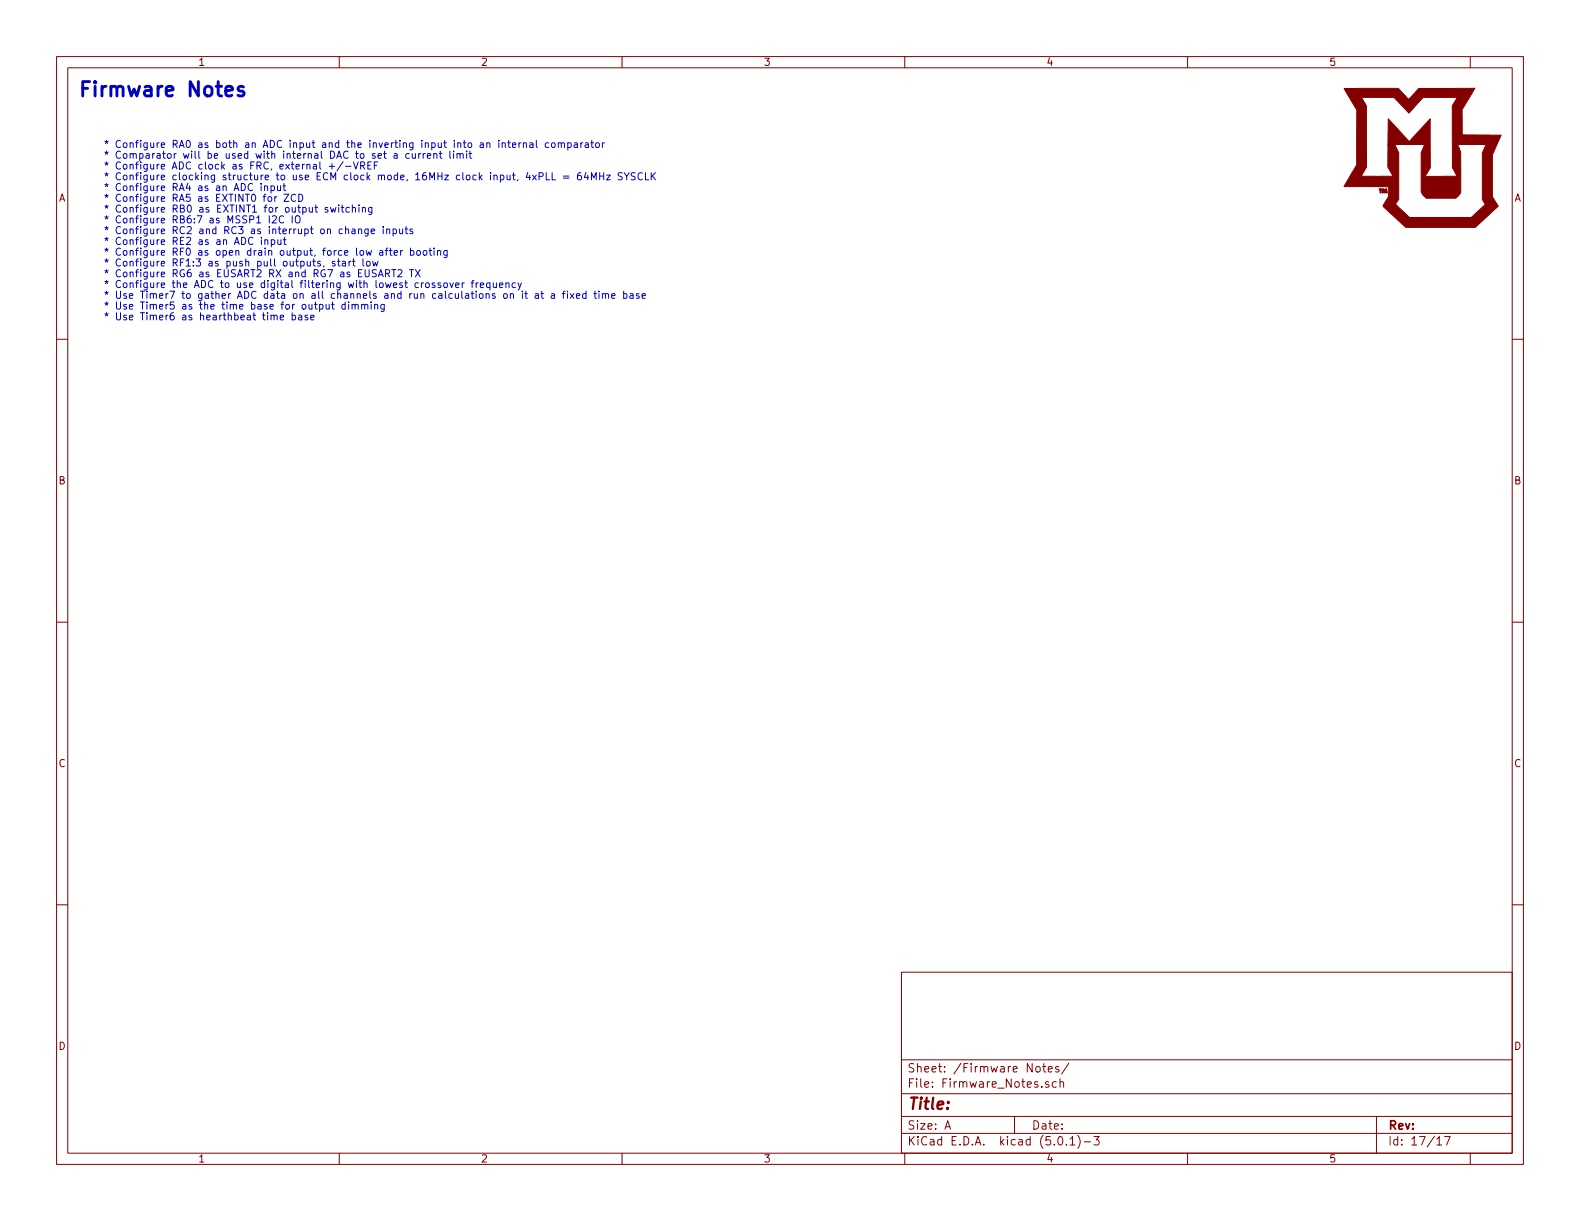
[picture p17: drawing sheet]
<svg xmlns="http://www.w3.org/2000/svg" width="279mm" height="216mm" viewBox="0 0 279 216" stroke-linecap="round" stroke-linejoin="round" font-family="sans-serif">
<defs><g id="words">
<text font-size="3.5" fill="#0000c2" x="13.7" y="17.1">Firmware Notes</text>
<text font-size="2.8" fill="#840000" x="160.4" y="196.2">Title:</text>
<g font-size="2.1" fill="#840000">
<text x="160.4" y="189.6">Sheet: /Firmware Notes/</text>
<text x="160.4" y="192.3">File: Firmware_Notes.sch</text>
<text x="160.4" y="202.5">KiCad E.D.A. kicad (5.0.1)-3</text>
<text x="160.4" y="199.7">Size: A</text>
<text x="182.4" y="199.7">Date:</text>
<text x="245.4" y="199.7">Rev:</text>
<text x="245.4" y="202.5">Id: 17/17</text>
</g>
<g font-size="1.8" fill="#840000">
<text x="35" y="11.6">1</text>
<text x="85" y="11.6">2</text>
<text x="135" y="11.6">3</text>
<text x="185" y="11.6">4</text>
<text x="235" y="11.6">5</text>
<text x="10.4" y="35.6">A</text>
<text x="267.8" y="35.6">A</text>
<text x="10.4" y="85.6">B</text>
<text x="267.8" y="85.6">B</text>
<text x="10.4" y="135.6">C</text>
<text x="267.8" y="135.6">C</text>
<text x="10.4" y="185.6">D</text>
<text x="267.8" y="185.6">D</text>
<text x="35" y="205.5">1</text>
<text x="85" y="205.5">2</text>
<text x="135" y="205.5">3</text>
<text x="185" y="205.5">4</text>
<text x="235" y="205.5">5</text>
</g>
<g font-size="1.8" fill="#0000c2">
<text x="18.3" y="26.2">* Configure RA0 as both an ADC input and the inverting input into an internal comparator</text>
<text x="18.3" y="28.1">* Comparator will be used with internal DAC to set a current limit</text>
<text x="18.3" y="30">* Configure ADC clock as FRC, external +/-VREF</text>
<text x="18.3" y="31.9">* Configure clocking structure to use ECM clock mode, 16MHz clock input, 4xPLL = 64MHz SYSCLK</text>
<text x="18.3" y="33.8">* Configure RA4 as an ADC input</text>
<text x="18.3" y="35.7">* Configure RA5 as EXTINT0 for ZCD</text>
<text x="18.3" y="37.6">* Configure RB0 as EXTINT1 for output switching</text>
<text x="18.3" y="39.5">* Configure RB6:7 as MSSP1 I2C IO</text>
<text x="18.3" y="41.4">* Configure RC2 and RC3 as interrupt on change inputs</text>
<text x="18.3" y="43.3">* Configure RE2 as an ADC input</text>
<text x="18.3" y="45.2">* Configure RF0 as open drain output, force low after booting</text>
<text x="18.3" y="47.1">* Configure RF1:3 as push pull outputs, start low</text>
<text x="18.3" y="49">* Configure RG6 as EUSART2 RX and RG7 as EUSART2 TX</text>
<text x="18.3" y="50.9">* Configure the ADC to use digital filtering with lowest crossover frequency</text>
<text x="18.3" y="52.8">* Use Timer7 to gather ADC data on all channels and run calculations on it at a fixed time base</text>
<text x="18.3" y="54.7">* Use Timer5 as the time base for output dimming</text>
<text x="18.3" y="56.6">* Use Timer6 as hearthbeat time base</text>
</g>
</g></defs>
<g fill="none" stroke="#840000" stroke-width=".18">
<path d="M10 10h259.4v195.9h-259.4zM12 12h255.4v191.9h-255.4zM60 10v2M110 10v2M160 10v2M210 10v2M260 10v2M10 60h2M267.4 60h2M10 110h2M267.4 110h2M10 160h2"/>
<path d="M267.4 160h2M159.4 171.9h108v32h-108zM159.4 197.4h108M159.4 193.4h108M159.4 187.4h108M167.1 199.7l.5-1.5 .5 1.5M167.2 199.2h.8M179.4 197.4v3M183.2 188.7l.2-.1 .5 .1v.7l-.2 .2-.5-.2zM184.4 188.6h.5M184.6 188.1v1.3l.3 .2M185.4 189.1l.7-.2-.1-.3h-.4l-.2 .2v.7h.6"/>
<path d="M185.4 191.3a.37 .37 0 0 0-.5 .2v.2l.5 .1 .1 .2-.2 .3-.4-.1M186.8 191.3h-.4l-.3 .2 .1 .6 .2 .2 .4-.1M187.2 188.6h-.3l-.2 .2v.2l.5 .1v.4h-.5M187.5 191.4v-.1a.37 .37 0 0 1 .6 .2v.8M187.5 190.8v1.5M189 188l-1.3 1.9M243.4 197.4v6.5M60 203.9v2M110 203.9v2M159.4 200.4h108M160 203.9v2M187.2 201.1l.4-.1a.94 .94 0 0 1 0 1.5 .79 .79 0 0 1-.4-1.4z"/>
<path d="M188.6 202.3v.2M189.2 201.4l.5-.4v1.5M189.2 202.5h.9M190.6 200.8a1.71 1.71 0 0 1 0 2.2M191.7 201.9h1.2M193.4 201h1l-.5 .5 .4 .2v.6l-.2 .2-.7-.2M210 203.9v2M254.1 201.4l.4-.4v1.5M254.1 202.5h.8M255.4 201h1l-.6 1.5M260 203.9v2"/>
</g>
<path d="M43.1 15.4a.6 .6 0 0 0-1 .2l.1 .4 .6 .1 .4 .4-.1 .3-.3 .2-.7-.2" fill="none" stroke="#0000c2" stroke-width=".51"/>
<g fill="#840000" stroke="#840000" stroke-width=".18">
<path d="M243.9 33.4l.5 .1-.3 .6z"/>
<path d="M244.6 33.4l.2 .1 .1 .2 .1-.3h.2l.1 .7h-.2v-.3l-.2 .3-.2-.3-.1 .3h-.2z"/>
<path d="M237.7 15.6h9.6l1.8 2 1.8-2h9.9l-2.3 3.8 .1 4.5h6.9l-1.6 3.5v7.4l1 1.6-4 3.8h-12.3l-4-3.8 .9-1.6 .1-1.8h-7.9l1.1-1.9h7.5l-.9-1.6v-3.9h1.3l.6 1.4v8.3l-.5 .8 2.5 2.4h10.9l2.5-2.4-.6-.8v-8.3l.7-1.4h-5l.5 1.3v7.1l-.9 1.1h-5.2l-.7-.7-.2-.5v-6.9l.6-1.4h-6.5l.1-4.6 3.7 4 3.7-4v8.7l-.9 1.5 5.7-.1-.9-1.4v-11l.9-1.5h-6l-2.6 2.8-2.6-2.8h-5.7l.8 1.5 .1 10.8-1 1.6h-1.9l1.1-1.9v-9.8z"/>
</g>
<g fill="none" stroke="#0000c2" stroke-width=".18">
<path d="M46.2 32.9v.8M46.8 33l.2-.1h.3v.8M46.8 32.9v.8M47.6 38.2v1.2M47.9 32.9h.4l.2 .2-.1 .6h-.5M47.9 32.9v1.2M48.2 38.3l.4-.1 .3 .3-.8 .9h.8M48.6 34.8v.8M48.9 34.8l-.3 .2M49.1 32.9v.8h.3l.2-.1M49.6 32.9v.8M50.2 38.3a.6 .6 0 0 0-.9 .4 .6 .6 0 0 0 .6 .7l.3-.1"/>
<path d="M50.2 32.4v1.1l.3 .2M50.2 34.3h.9l-.9 1.3h.9M51.7 38.2v1.2M52.3 34.5a.6 .6 0 0 0-.9 .4 .6 .6 0 0 0 .6 .7l.3-.1M52.3 38.3a.45 .45 0 0 1 .7 0 .88 .88 0 0 1-.2 1.1h-.4a1.07 1.07 0 0 1-.1-1.1zM52.8 34.3a.64 .64 0 0 1 .7 .7 .64 .64 0 0 1-.7 .6zM58 36.7h-.3l-.2 .2v.1l.5 .2v.3h-.5M58.2 29.4h1M58.4 36.7l.3 .8 .2-.6 .3 .6 .2-.8M58.7 28.9v1M59.9 36.2v.2M59.9 36.7v.8"/>
<path d="M60.3 36.7h.5M60.5 36.2v1.1l.3 .2M60.7 28.6l-1.1 1.6M61.1 29.4h1M61.8 36.7h-.4l-.2 .2 .1 .6h.5M62.3 36.8l.2-.1h.3l.1 .8M62.3 36.2v1.3M62.5 28.6l.4 1.3 .4-1.3M63.5 36.2v.2M63.5 36.7v.8M63.8 29.3l.6-.1v-.4l-.1-.2h-.5v1.3M64.1 36.8l.2-.1h.3v.8"/>
<path d="M64.1 29.3l.4 .6M64.1 36.7v.8M65 29.2h.5M65.6 28.6h-.6v1.3h.6M65.8 36.7l-.1 1.1-.2 .1h-.3M65.8 36.7h-.4l-.2 .2 .1 .6h.5M66.2 29.2h.4M66.8 28.6h-.6v1.3M69.7 27.2h.5v.8M70.2 27.5h-.4l-.2 .2 .1 .2h.5M72.4 27.2h-.4l-.2 .2 .1 .5h.5M72.9 27.2v.7l.4 .1 .2-.1"/>
<path d="M73.5 27.2v.8M74 27.2v.8M74.4 27.2l-.4 .2M74.8 27.2v.8M75.2 27.2l-.4 .2M75.6 27.6l.6-.1-.1-.3h-.4l-.1 .1v.6h.5M76.7 27.3l.2-.1h.3l.1 .8M76.7 27.2v.8M77.9 26.7v1.1l.3 .2M79.6 26.7v1.1l.1 .2M80.2 27.2v.8M80.8 27.3l.2-.1h.3l.1 .8"/>
<path d="M80.8 27.2v.8M81.4 27.3l.2-.1h.2l.1 .8M82.5 27.2v.8M83.1 26.7v1.1l.3 .2M88.8 25.4l.2-.2 .3 .1 .1 .8M88.8 25.2v.9M89.8 25.2h.4M90 24.8v1.1l.2 .2M90.6 25.7l.6-.1v-.3l-.4-.1-.2 .2 .1 .6h.5M91.8 25.2v.9M92.1 25.2l-.3 .3M92.6 25.4l.1-.2 .3 .1 .1 .8"/>
<path d="M92.6 25.2v.9M93.7 25.3h.5l.1 .8M94.3 25.6h-.5l-.2 .2 .1 .2h.6M94.8 24.8v1.1l.2 .2M97 25.3l-.3-.1-.3 .3 .1 .5h.5M97.6 25.3l.3-.1 .2 .2v.6l-.3 .1-.3-.2zM97.6 30.5v1.3h.6M98.7 25.4l.2-.2 .3 .1 .1 .8M98.7 25.2v.9M99.3 25.4l.1-.2 .3 .1 .1 .8M99.6 31.1h1M99.6 31.5h1"/>
<path d="M100.4 25.3l.4-.1 .2 .3-.1 .5h-.5M100.4 25.2v1.3M101.6 25.3h.5v.8M102.1 25.6h-.4l-.2 .2 .2 .3 .4-.1M102.7 30.5l-.4 .2-.2 .4 .1 .6 .2 .1h.3l.1-.2-.1-.5-.3-.1-.3 .3M102.7 25.2v.9M103.1 25.2l-.4 .3M103.5 25.3h.5v.8M103.6 30.5l-.3 .9h.8M103.9 31v.8M104 25.6h-.4l-.1 .2v.2h.5M104.5 25.2h.5"/>
<path d="M104.6 31.8v-1.3l.4 .9 .4-.9v1.3M104.6 24.8v1.1l.4 .2M105.4 25.3l.3-.1 .3 .3-.1 .5-.3 .1-.3-.2zM106 31.1h.8M106 30.5v1.3M106.5 25.2v.9M106.8 30.5v1.3M106.9 25.2l-.4 .3M107.3 31h.6l-.6 .8h.6M110 30.6l-.4-.1-.3 .3 .1 .3 .6 .2v.4l-.2 .1h-.5M110.4 30.5l.4 .7 .5-.7M110.8 31.2v.6"/>
<path d="M112.3 30.6l-.5-.1-.1 .2v.3l.5 .3 .1 .3-.2 .2h-.5M113.6 30.7a.5 .5 0 0 0-.6 0 .5 .5 0 0 0-.2 .6 .45 .45 0 0 0 .3 .5 .45 .45 0 0 0 .5-.1M114.1 30.5v1.3h.7M115.2 30.5v1.3M115.4 31.1l.5 .7M115.9 30.5l-.7 .8M46.2 42.4v.8M46.8 42.5l.2-.1h.3l.1 .8M46.8 42.4v.8M48 42.4h.3l.3 .2-.1 .6h-.5M48 42.4v1.3M48.5 55.9l.1-.2 .3 .1 .1 .8"/>
<path d="M49.1 42.4l.1 .8h.3l.2-.1M49.6 56.1l.6-.1-.1-.2-.4-.1-.1 .2v.6h.5M49.7 42.4v.8M50.3 42v1.1l.3 .1M51.7 55.8l.3-.1 .3 .3-.2 .5h-.4M51.7 55.3v1.3M52.8 55.8h.5l.1 .8M53.4 56l-.5 .1-.1 .2 .1 .3 .5-.1M54.4 55.8l-.3-.1-.2 .2 .1 .2 .4 .1v.3h-.5M54.9 56.1l.6-.1v-.2l-.4-.1-.2 .2 .1 .6h.5M57.3 47l-.1 .2M57.7 53.8v.8l.3 .1 .2-.2"/>
<path d="M58.2 53.8v.9M58.8 53.4v1.1l.3 .2M59.2 46.3l-.3-.1-.1 .2v.2l.4 .1v.3h-.4M59.8 45.8v1.1l.3 .1M60.6 46.3h.4l.1 .7M61 53.9l-.3-.1-.2 .3 .1 .5h.4M61 53.4v1.3M61.1 46.5l-.4 .1-.2 .1 .1 .3h.5M61.6 53.8v.9M61.7 46.2v.8M62.1 46.2l-.3 .1-.1 .1M62.3 40.5h.4l.1 .8"/>
<path d="M62.3 53.9l.1-.1 .3 .1 .1 .8M62.3 53.8v.9M62.5 45.8v1.1l.3 .1M62.8 40.8h-.4l-.2 .2 .1 .3h.5M62.8 54l.2-.2 .3 .1v.8M63.4 40.6l.2-.1h.3l.1 .8M63.4 40.5v.8M64 53.9l.1-.1 .3 .1 .1 .8M64 53.8v.9M64.2 45.8v1.1l.2 .1M64.5 54l.2-.2 .3 .1v.8M64.9 46.3l.3-.1 .3 .2v.4l-.3 .2h-.3l-.1-.2z"/>
<path d="M65.1 40.5l-.1 1.1-.2 .2-.2-.1M65.1 40.5h-.4l-.2 .2 .1 .6h.5M65.6 40.9l.6-.1v-.3h-.4l-.2 .2 .1 .6h.5M65.6 53.8v.9M65.9 46.2l.2 .8 .3-.6 .2 .6 .3-.8M66.2 53.9l.2-.1 .3 .1 .1 .8M66.2 53.8v.9M66.9 48.9l.4-1.2 .5 1.2M67 48.6h.6M67.2 44.3h.4l.1 .8M67.7 44.6l-.4 .1-.2 .1 .1 .3h.5M67.8 40.1v.1"/>
<path d="M67.8 40.5v.8M67.9 53.8v1.2l-.2 .1-.3-.1M67.9 53.9l-.3-.1-.3 .3 .2 .5h.4M68.1 44.3h.5M68.2 48.3l.7-.1v-.4l-.7-.1v1.2M68.4 40.6l.2-.1h.3v.8M68.4 40.5v.8M68.5 48.3l.4 .6M68.6 43.9l-.3 .1v1.1M68.9 44.3h.4M69 43.9v1.1l.3 .1M69.3 47.7h.7"/>
<path d="M69.5 40.5h.4l.2 .2-.1 .6h-.5M69.5 40.5v1.3M69.6 47.7v1.2M69.7 44.7l.6-.1-.1-.3h-.3l-.2 .2v.6h.5M70.4 47.8l.4-.1 .3 .3-.8 .9h.8M70.7 40.5v.8h.3l.2-.1M70.8 44.3v.8M71.2 44.3l-.4 .2M71.2 40.5v.8M71.6 40.5h.5M71.8 40.1v1l.3 .2M72.4 47.7h.8"/>
<path d="M72.6 44.3h.3l.3 .2-.1 .6h-.5M72.6 43.9v1.2M72.8 47.7v1.2M72.9 40.5h-.2l-.2 .2v.1l.4 .2v.3h-.4M73.5 47.7l.8 1.2M73.8 44.3h.3l.2 .2v.4l-.2 .2h-.3l-.1-.2zM74.3 47.7l-.8 1.2M75 44.3h.3l.1 .1v.7h-.3l-.3-.2zM75.9 44.3h.5M76 43.9v1.1l.4 .1M76.8 43.9v.1M76.8 44.3v.8"/>
<path d="M77.4 44.4l.1-.1h.4v.8M77.4 44.3v.8M77.9 50.1l-.3-.1-.2 .2 .1 .2 .4 .1v.3h-.5M78.6 50.1l.3-.1 .2 .1-.1 .7-.3 .1-.2-.3zM79.1 44.3l-.1 1.1-.2 .2-.3-.1M79.1 44.3h-.4l-.2 .2 .1 .6h.5M79.6 50l.3 .9 .3-.9M80.6 50.4l.6-.1-.1-.2-.3-.1-.2 .2v.6h.5M81.7 50v.9M82.1 50l-.3 .1-.1 .1M83.3 50h.5M83.8 49.6l-.3 .2v1.1"/>
<path d="M84.2 50v.9M84.6 50l-.4 .2M84.9 50.4l.6-.1v-.2l-.4-.1-.2 .2 .1 .6h.5M86.6 50.1l-.3-.1-.3 .2 .2 .6h.4M86.6 50v1.3M87.2 50l.1 .8 .3 .1 .2-.2M87.8 50v.9M88.3 50.4l.6-.1v-.2l-.4-.1-.2 .2 .1 .6h.5M89.5 50.1l.2-.1 .3 .1v.8M89.5 50v.9M91.2 50.1l-.4-.1-.2 .2 .1 .6h.5M91.6 50l.3 .9"/>
<path d="M92.2 50l-.4 1.2-.2 .1M92.8 51.9h.5M93 51.5v1.1l.3 .2M94.7 52h.4l.1 .8M95.2 52.2l-.4 .1-.2 .2 .1 .2h.5M95.6 51.9h.5M95.8 51.5v1.1l.3 .2M97.5 52h.5l.1 .8M98.1 52.2l-.5 .1-.1 .2v.2h.6M99.4 51.9h.5M99.9 51.5l-.3 .2v1.1M100.4 51.5v.1"/>
<path d="M100.4 51.9v.9M100.8 51.9l.7 .9M101.5 51.9l-.7 .9M101.9 52.3l.6-.1v-.2l-.4-.1-.2 .2 .1 .6h.5M103.6 52l-.3-.1-.3 .2 .1 .6h.5M103.6 51.5v1.3M105 51.9h.5M105.2 51.5v1.1l.3 .2M105.9 51.5v.1M105.9 51.9v.9M106.5 52l.2-.1 .3 .1 .1 .8M106.5 51.9v.9"/>
<path d="M107.1 52.1l.1-.2 .3 .1 .1 .8M108.2 52.3l.6-.1-.1-.2-.4-.1-.1 .2v.6h.5M110.3 52l.3-.1 .3 .2-.1 .6h-.5M110.3 51.5v1.3M111.4 52h.5l.1 .8M112 52.2l-.4 .1-.2 .2v.2h.6M113 52l-.3-.1-.2 .2 .1 .2 .4 .1v.3h-.5M113.5 52.3l.6-.1v-.2l-.4-.1-.2 .2 .1 .6h.5"/>
</g>
<use href="#words"/>
</svg>
